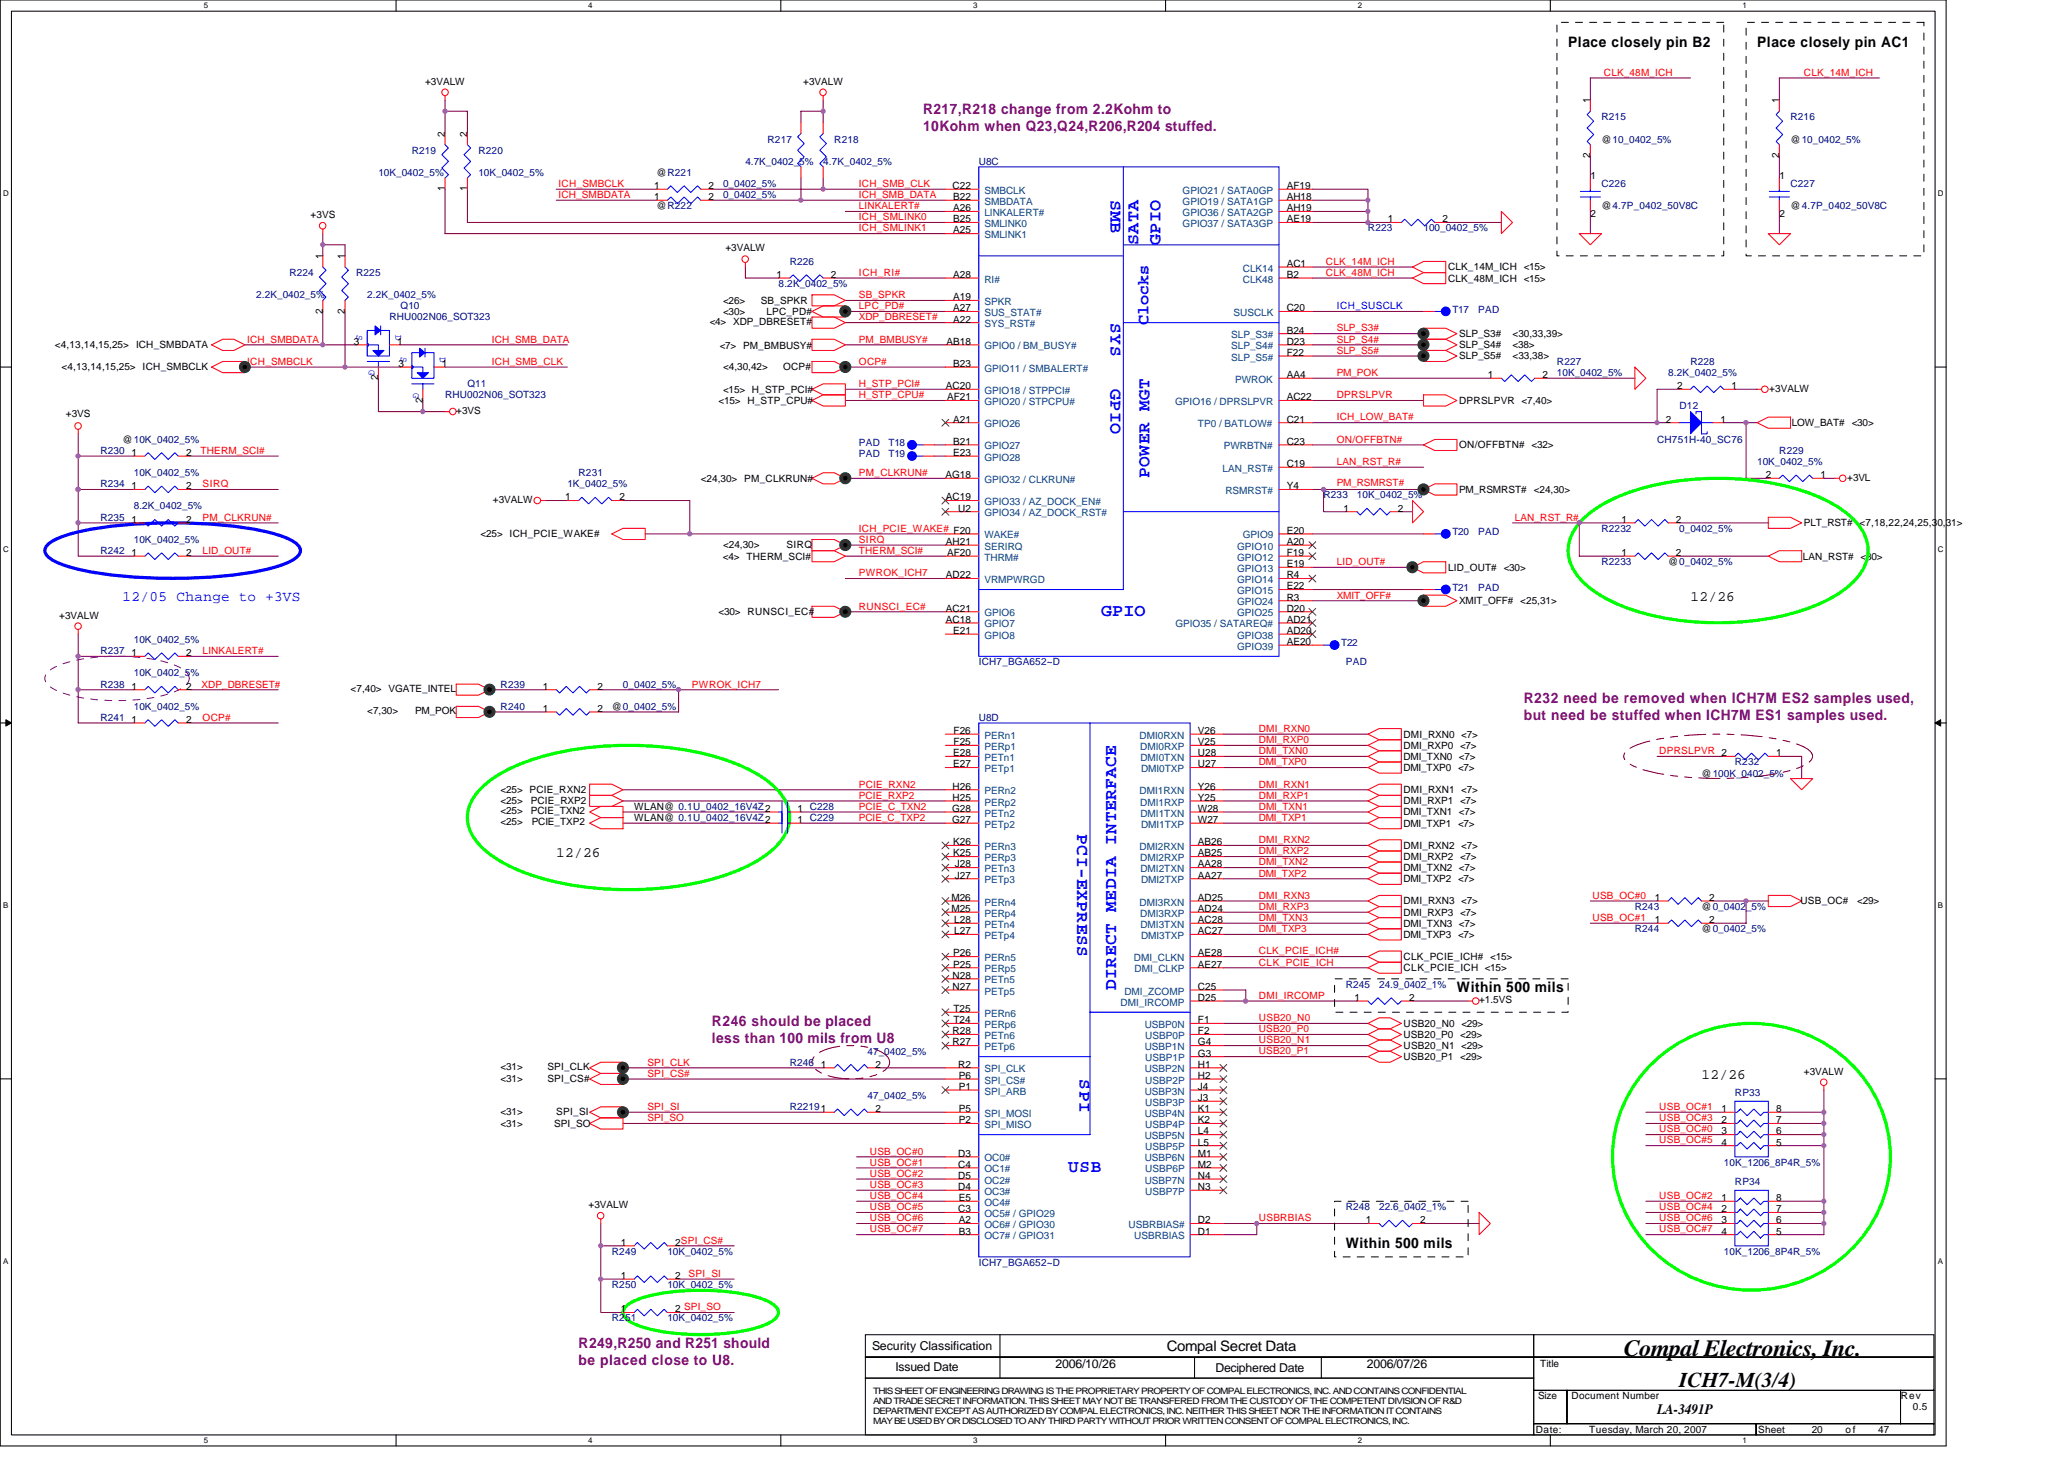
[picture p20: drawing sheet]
<svg xmlns="http://www.w3.org/2000/svg" width="297mm" height="210mm" viewBox="0 0 297 210" stroke-linecap="round" stroke-linejoin="round" font-family="sans-serif">
<defs><g id="words">
<text font-size="3.3" x="233.7" y="195.1">Compal Electronics, Inc.</text>
<text font-size="3" x="241.7" y="199.6">ICH7-M(3/4)</text>
<g font-size="2.5" fill="#00f">
<text x="159.8" y="28.8" transform="rotate(90 159.8 28.8)">SMB</text>
<text x="163.8" y="35.2" transform="rotate(-90 163.8 35.2)">SATA</text>
<text x="167" y="35.2" transform="rotate(-90 167 35.2)">GPIO</text>
<text x="159.8" y="46.5" transform="rotate(90 159.8 46.5)">SYS</text>
<text x="159.8" y="56" transform="rotate(90 159.8 56)">GPIO</text>
<text x="165.4" y="68.8" transform="rotate(-90 165.4 68.8)">POWER MGT</text>
<text x="158.5" y="88.6">GPIO</text>
<text x="155" y="120" transform="rotate(90 155 120)">PCI-EXPRESS</text>
<text x="160.6" y="142.4" transform="rotate(-90 160.6 142.4)">DIRECT MEDIA INTERFACE</text>
<text x="155.3" y="155.3" transform="rotate(90 155.3 155.3)">SPI</text>
<text x="153.7" y="168.6">USB</text>
</g>
<text font-size="2.4" fill="#00f" x="165.3" y="46.7" transform="rotate(-90 165.3 46.7)">Clocks</text>
<g font-size="2.1">
<text x="225.7" y="6.7">Place closely pin B2</text>
<text x="252.9" y="6.7">Place closely pin AC1</text>
<text x="243.3" y="86.5">12/26</text>
<text x="80" y="123.3">12/26</text>
<text x="209.7" y="142.7">Within 500 mils</text>
<text x="244.9" y="155.3">12/26</text>
<text x="193.7" y="179.6">Within 500 mils</text>
<text x="167.9" y="194.4">Compal Secret Data</text>
<text x="238.5" y="203.5">LA-3491P</text>
</g>
<g font-size="2.1" fill="#800080">
<text x="132.9" y="16.3">R217,R218 change from 2.2Kohm to</text>
<text x="132.9" y="18.8">10Kohm when Q23,Q24,R206,R204 stuffed.</text>
<text x="219.3" y="101.2">R232 need be removed when ICH7M ES2 samples used,</text>
<text x="219.3" y="103.6">but need be stuffed when ICH7M ES1 samples used.</text>
<text x="102.5" y="147.6">R246 should be placed</text>
<text x="102.5" y="150">less than 100 mils from U8</text>
<text x="83.3" y="194">R249,R250 and R251 should</text>
<text x="83.3" y="196.4">be placed close to U8.</text>
</g>
<text font-size="2.1" fill="#00f" x="17.6" y="86.5">12/05 Change to +3VS</text>
<g font-size="1.8">
<text x="125.5" y="194.2">Security Classification</text>
<text x="128.9" y="197.3">Issued Date</text>
<text x="151.9" y="196.8">2006/10/26</text>
<text x="174.9" y="197.4">Deciphered Date</text>
<text x="196.7" y="196.8">2006/07/26</text>
</g>
<g font-size="1.4" fill="#f00">
<text x="230.8" y="10.9">CLK_48M_ICH</text>
<text x="259.6" y="10.9">CLK_14M_ICH</text>
<text x="80.4" y="26.9">ICH_SMBCLK</text>
<text x="80.4" y="28.5">ICH_SMBDATA</text>
<text x="123.6" y="28.5">ICH_SMB_DATA</text>
<text x="123.6" y="26.9">ICH_SMB_CLK</text>
<text x="123.6" y="30.1">LINKALERT#</text>
<text x="123.6" y="31.7">ICH_SMLINK0</text>
<text x="123.6" y="33.3">ICH_SMLINK1</text>
<text x="123.6" y="39.7">ICH_RI#</text>
<text x="190.8" y="39.7">CLK_48M_ICH</text>
<text x="190.8" y="38.1">CLK_14M_ICH</text>
<text x="123.6" y="46.1">XDP_DBRESET#</text>
<text x="123.6" y="44.5">LPC_PD#</text>
<text x="123.6" y="42.9">SB_SPKR</text>
<text x="192.4" y="47.7">SLP_S3#</text>
<text x="35.6" y="52.5">ICH_SMBCLK</text>
<text x="35.6" y="49.3">ICH_SMBDATA</text>
<text x="70.8" y="52.5">ICH_SMB_CLK</text>
<text x="70.8" y="49.3">ICH_SMB_DATA</text>
<text x="123.6" y="49.3">PM_BMBUSY#</text>
<text x="123.6" y="52.5">OCP#</text>
<text x="192.4" y="50.9">SLP_S5#</text>
<text x="192.4" y="49.3">SLP_S4#</text>
<text x="123.6" y="57.3">H_STP_CPU#</text>
<text x="123.6" y="55.7">H_STP_PCI#</text>
<text x="192.4" y="57.3">DPRSLPVR</text>
<text x="192.4" y="54.1">PM_POK</text>
<text x="28.8" y="65.3">THERM_SCI#</text>
<text x="192.4" y="63.7">ON/OFFBTN#</text>
<text x="192.4" y="60.5">ICH_LOW_BAT#</text>
<text x="29.2" y="70.1">SIRQ</text>
<text x="123.6" y="68.5">PM_CLKRUN#</text>
<text x="192.4" y="69.9">PM_RSMRST#</text>
<text x="192.4" y="66.9">LAN_RST_R#</text>
<text x="29.2" y="74.9">PM_CLKRUN#</text>
<text x="123.6" y="76.5">ICH_PCIE_WAKE# F20</text>
<text x="218" y="74.9">LAN_RST_R#</text>
<text x="29.2" y="79.7">LID_OUT#</text>
<text x="123.6" y="79.7">THERM_SCI#</text>
<text x="123.6" y="82.9">PWROK_ICH7</text>
<text x="123.6" y="78.1">SIRQ</text>
<text x="192.4" y="81.3">LID_OUT#</text>
<text x="123.6" y="87.7">RUNSCI_EC#</text>
<text x="192.4" y="86.1">XMIT_OFF#</text>
<text x="29.2" y="94.1">LINKALERT#</text>
<text x="29" y="98.9">XDP_DBRESET#</text>
<text x="99.6" y="98.9">PWROK_ICH7</text>
<text x="29.2" y="103.7">OCP#</text>
<text x="181.2" y="105.3">DMI_RXN0</text>
<text x="181.2" y="106.9">DMI_RXP0</text>
<text x="123.6" y="113.3">PCIE_RXN2</text>
<text x="181.2" y="108.5">DMI_TXN0</text>
<text x="181.2" y="113.3">DMI_RXN1</text>
<text x="181.2" y="110.1">DMI_TXP0</text>
<text x="238.8" y="108.5">DPRSLPVR 2</text>
<text x="123.6" y="118.1">PCIE_C_TXP2</text>
<text x="123.6" y="114.9">PCIE_RXP2</text>
<text x="123.6" y="116.5">PCIE_C_TXN2</text>
<text x="181.2" y="118.1">DMI_TXP1</text>
<text x="181.2" y="116.5">DMI_TXN1</text>
<text x="181.2" y="114.9">DMI_RXP1</text>
<text x="181.2" y="121.3">DMI_RXN2</text>
<text x="181.2" y="124.5">DMI_TXN2</text>
<text x="181.2" y="122.9">DMI_RXP2</text>
<text x="181.2" y="126.1">DMI_TXP2</text>
<text x="181.2" y="129.3">DMI_RXN3</text>
<text x="181.2" y="130.9">DMI_RXP3</text>
<text x="229.2" y="129.3">USB_OC#0</text>
<text x="181.2" y="132.5">DMI_TXN3</text>
<text x="181.2" y="134.1">DMI_TXP3</text>
<text x="181.2" y="137.3">CLK_PCIE_ICH#</text>
<text x="229.2" y="132.5">USB_OC#1</text>
<text x="181.2" y="138.9">CLK_PCIE_ICH</text>
<text x="181.2" y="143.7">DMI_IRCOMP</text>
<text x="181.2" y="146.9">USB20_N0</text>
<text x="181.2" y="148.5">USB20_P0</text>
<text x="93.2" y="154.9">SPI_CS#</text>
<text x="93.2" y="153.3">SPI_CLK</text>
<text x="181.2" y="150.1">USB20_N1</text>
<text x="181.2" y="151.7">USB20_P1</text>
<text x="93.2" y="161.3">SPI_SO</text>
<text x="93.2" y="159.7">SPI_SI</text>
<text x="238.8" y="159.7">USB_OC#1</text>
<text x="238.8" y="161.3">USB_OC#3</text>
<text x="125.2" y="167.7">USB_OC#1</text>
<text x="125.2" y="166.1">USB_OC#0</text>
<text x="238.8" y="164.5">USB_OC#5</text>
<text x="238.8" y="162.9">USB_OC#0</text>
<text x="125.2" y="169.3">USB_OC#2</text>
<text x="125.2" y="172.5">USB_OC#4</text>
<text x="125.2" y="170.9">USB_OC#3</text>
<text x="238.8" y="172.5">USB_OC#2</text>
<text x="125.2" y="174.1">USB_OC#5</text>
<text x="125.2" y="175.7">USB_OC#6</text>
<text x="125.2" y="177.3">USB_OC#7</text>
<text x="181.2" y="175.7">USBRBIAS</text>
<text x="238.8" y="174.1">USB_OC#4</text>
<text x="238.8" y="175.7">USB_OC#6</text>
<text x="238.8" y="177.3">USB_OC#7</text>
<text x="99.1" y="183.7">SPI_SI</text>
</g>
<g font-size="1.4">
<text x="61.2" y="12.2">+3VALW</text>
<text x="115.6" y="12.2">+3VALW</text>
<text x="228.9" y="14.9" transform="rotate(-90 228.9 14.9)">1</text>
<text x="256" y="14.9" transform="rotate(-90 256 14.9)">1</text>
<text x="64" y="19.7" transform="rotate(-90 64 19.7)">2</text>
<text x="67.2" y="19.7" transform="rotate(-90 67.2 19.7)">2</text>
<text x="228.9" y="22.7" transform="rotate(-90 228.9 22.7)">2</text>
<text x="230.5" y="20.5">@10_0402_5%</text>
<text x="256" y="22.7" transform="rotate(-90 256 22.7)">2</text>
<text x="257.7" y="20.5">@10_0402_5%</text>
<text x="64" y="27.5" transform="rotate(-90 64 27.5)">1</text>
<text x="67.2" y="27.5" transform="rotate(-90 67.2 27.5)">1</text>
<text x="94.1" y="28.8">1</text>
<text x="94.1" y="27.2">1</text>
<text x="94.5" y="25.3">@R221</text>
<text x="102" y="28.8">2</text>
<text x="102" y="27.2">2</text>
<text x="137.1" y="27.2">C22</text>
<text x="137.2" y="28.8">B22</text>
<text x="185.2" y="27.2">AF19</text>
<text x="185.2" y="28.8">AH18</text>
<text x="228.9" y="25.8">1</text>
<text x="256.1" y="25.8">1</text>
<text x="44.7" y="31.4">+3VS</text>
<text x="94.5" y="30.1">@R222</text>
<text x="137.2" y="30.4">A26</text>
<text x="137.2" y="32">B25</text>
<text x="137.2" y="33.6">A25</text>
<text x="185.2" y="30.4">AH19</text>
<text x="185.2" y="32">AE19</text>
<text x="199.7" y="32">1</text>
<text x="207.6" y="32">2</text>
<text x="228.9" y="31.2">2</text>
<text x="230.5" y="30.1">@4.7P_0402_50V8C</text>
<text x="256.1" y="31.2">2</text>
<text x="257.7" y="30.1">@4.7P_0402_50V8C</text>
<text x="46.4" y="37.3" transform="rotate(-90 46.4 37.3)">1</text>
<text x="49.6" y="37.3" transform="rotate(-90 49.6 37.3)">1</text>
<text x="104.4" y="36.2">+3VALW</text>
<text x="111.7" y="40">1</text>
<text x="119.6" y="40">2</text>
<text x="137.2" y="40">A28</text>
<text x="185.2" y="38.4">AC1</text>
<text x="185.2" y="40">B2</text>
<text x="208.4" y="40.5">CLK_48M_ICH &lt;15&gt;</text>
<text x="208.4" y="38.9">CLK_14M_ICH &lt;15&gt;</text>
<text x="46.4" y="45.1" transform="rotate(-90 46.4 45.1)">2</text>
<text x="49.6" y="45.1" transform="rotate(-90 49.6 45.1)">2</text>
<text x="102.1" y="46.7">&lt;4&gt; XDP_DBRESET#</text>
<text x="104.1" y="43.7">&lt;26&gt;</text>
<text x="104.1" y="45.3">&lt;30&gt;</text>
<text x="109.5" y="43.7">SB_SPKR</text>
<text x="110.3" y="45.3">LPC_PD#</text>
<text x="137.2" y="43.2">A19</text>
<text x="137.2" y="46.4">A22</text>
<text x="137.2" y="44.8">A27</text>
<text x="185.2" y="48">B24</text>
<text x="185.2" y="44.8">C20</text>
<text x="7.9" y="50.1">&lt;4,13,14,15,25&gt; ICH_SMBDATA</text>
<text x="8.8" y="53.3">&lt;4,13,14,15,25&gt; ICH_SMBCLK</text>
<text x="50.9" y="49.6">3</text>
<text x="57.2" y="49.6">1</text>
<text x="57.3" y="52.8">3</text>
<text x="63.6" y="52.8">1</text>
<text x="103.6" y="50.3">&lt;7&gt; PM_BMBUSY#</text>
<text x="104.1" y="53.3">&lt;4,30,42&gt;</text>
<text x="112.7" y="53.3">OCP#</text>
<text x="136.2" y="49.6">AB18</text>
<text x="137.2" y="52.8">B23</text>
<text x="185.2" y="49.6">D23</text>
<text x="185.2" y="51.2">F22</text>
<text x="210" y="48.5">SLP_S3#</text>
<text x="210" y="51.7">SLP_S5#</text>
<text x="210" y="50.1">SLP_S4#</text>
<text x="217.7" y="48.5">&lt;30,33,39&gt;</text>
<text x="217.7" y="51.7">&lt;33,38&gt;</text>
<text x="217.7" y="50.1">&lt;38&gt;</text>
<text x="54.4" y="54.7" transform="rotate(-90 54.4 54.7)">2</text>
<text x="60.8" y="57.9" transform="rotate(-90 60.8 57.9)">2</text>
<text x="65.7" y="59.5">+3VS</text>
<text x="103.4" y="58.1">&lt;15&gt; H_STP_CPU#</text>
<text x="104.1" y="56.5">&lt;15&gt; H_STP_PCI#</text>
<text x="136.1" y="56">AC20</text>
<text x="136.3" y="57.6">AF21</text>
<text x="185.2" y="54.4">AA4</text>
<text x="185.2" y="57.6">AC22</text>
<text x="210" y="58.1">DPRSLPVR &lt;7,40&gt;</text>
<text x="214.1" y="54.4">1</text>
<text x="222" y="54.4">2</text>
<text x="241.4" y="56">2</text>
<text x="249.2" y="56">1</text>
<text x="254.6" y="56.3">+3VALW</text>
<text x="9.5" y="60">+3VS</text>
<text x="17.6" y="63.7">@10K_0402_5%</text>
<text x="18.9" y="65.6">1</text>
<text x="26.8" y="65.6">2</text>
<text x="137.2" y="60.8">A21</text>
<text x="137.2" y="64">B21</text>
<text x="137.2" y="65.6">E23</text>
<text x="185.2" y="64">C23</text>
<text x="185.2" y="60.8">C21</text>
<text x="210" y="64.5">ON/OFFBTN# &lt;32&gt;</text>
<text x="239.8" y="60.8">2</text>
<text x="247.6" y="60.8">1</text>
<text x="257.8" y="61.3">LOW_BAT#</text>
<text x="266.5" y="61.3">&lt;30&gt;</text>
<text x="18.9" y="70.4">1</text>
<text x="26.8" y="70.4">2</text>
<text x="81.3" y="72">1</text>
<text x="89.2" y="72">2</text>
<text x="100.9" y="69.3">&lt;24,30&gt; PM_CLKRUN#</text>
<text x="136.1" y="68.8">AG18</text>
<text x="136.1" y="72">AC19</text>
<text x="185.2" y="67.2">C19</text>
<text x="185.2" y="70.4">Y4</text>
<text x="210" y="70.9">PM_RSMRST#</text>
<text x="220.7" y="70.9">&lt;24,30&gt;</text>
<text x="254.1" y="68.8">2</text>
<text x="262" y="68.8">1</text>
<text x="265.8" y="69.2">+3VL</text>
<text x="18.9" y="75.2">1</text>
<text x="26.8" y="75.2">2</text>
<text x="69.2" y="77.3">&lt;25&gt; ICH_PCIE_WAKE#</text>
<text x="70.9" y="72.3">+3VALW</text>
<text x="137.9" y="73.6">U2</text>
<text x="185.2" y="76.8">E20</text>
<text x="193.4" y="73.6">1</text>
<text x="201.2" y="73.6">2</text>
<text x="233.4" y="75.2">1</text>
<text x="241.2" y="75.2">2</text>
<text x="259.6" y="75.7">PLT_RST# &lt;7,18,22,24,25,30,31&gt;</text>
<text x="18.9" y="80">1</text>
<text x="26.8" y="80">2</text>
<text x="104" y="80.5">&lt;4&gt; THERM_SCI#</text>
<text x="104.1" y="78.9">&lt;24,30&gt;</text>
<text x="113.2" y="78.9">SIRQ</text>
<text x="136.1" y="83.2">AD22</text>
<text x="136.1" y="78.4">AH21</text>
<text x="136.3" y="80">AF20</text>
<text x="185.2" y="78.4">A20</text>
<text x="185.2" y="80">F19</text>
<text x="185.2" y="81.6">E19</text>
<text x="185.2" y="83.2">R4</text>
<text x="208.4" y="82.1">LID_OUT#</text>
<text x="216.4" y="82.1">&lt;30&gt;</text>
<text x="233.4" y="80">1</text>
<text x="240.1" y="81.3">@0_0402_5%</text>
<text x="241.2" y="80">2</text>
<text x="259.4" y="80.5">LAN_RST# &lt;30&gt;</text>
<text x="8.5" y="89">+3VALW</text>
<text x="103.4" y="88.5">&lt;30&gt; RUNSCI_EC#</text>
<text x="136.1" y="88">AC21</text>
<text x="136.1" y="89.6">AC18</text>
<text x="185.2" y="84.8">E22</text>
<text x="185.2" y="86.4">R3</text>
<text x="185.2" y="88">D20</text>
<text x="185.2" y="89.6">AD21</text>
<text x="210" y="86.9">XMIT_OFF# &lt;25,31&gt;</text>
<text x="18.9" y="94.4">1</text>
<text x="26.8" y="94.4">2</text>
<text x="137.2" y="91.2">E21</text>
<text x="185.2" y="91.2">AD20</text>
<text x="185.2" y="92.8">AE20</text>
<text x="18.9" y="99.2">1</text>
<text x="26.8" y="99.2">2</text>
<text x="50.5" y="99.5">&lt;7,40&gt; VGATE_INTEL</text>
<text x="78.1" y="99.2">1</text>
<text x="86" y="99.2">2</text>
<text x="18.9" y="104">1</text>
<text x="26.8" y="104">2</text>
<text x="52.8" y="102.7">&lt;7,30&gt;</text>
<text x="59.7" y="102.7">PM_POK</text>
<text x="78.1" y="102.4">1</text>
<text x="86" y="102.4">2</text>
<text x="88.1" y="102.1">@0_0402_5%</text>
<text x="137.2" y="105.6">F26</text>
<text x="137.2" y="107.2">F25</text>
<text x="172.4" y="107.2">V25</text>
<text x="172.4" y="105.6">V26</text>
<text x="202" y="106.1">DMI_RXN0 &lt;7&gt;</text>
<text x="202" y="107.7">DMI_RXP0 &lt;7&gt;</text>
<text x="137.1" y="113.6">H26</text>
<text x="137.2" y="108.8">E28</text>
<text x="137.2" y="110.4">E27</text>
<text x="172.4" y="110.4">U27</text>
<text x="172.4" y="108.8">U28</text>
<text x="172.4" y="113.6">Y26</text>
<text x="202" y="109.3">DMI_TXN0 &lt;7&gt;</text>
<text x="202" y="110.9">DMI_TXP0 &lt;7&gt;</text>
<text x="244.9" y="111.7">@100K_0402_5%</text>
<text x="255.6" y="108.8">1</text>
<text x="72" y="114.1">&lt;25&gt; PCIE_RXN2</text>
<text x="72" y="118.7">&lt;25&gt;</text>
<text x="72" y="115.7">&lt;25&gt;</text>
<text x="72" y="117.2">&lt;25&gt;</text>
<text x="76.4" y="115.7">PCIE_RXP2</text>
<text x="76.4" y="117.2">PCIE_TXN2</text>
<text x="76.5" y="118.7">PCIE_TXP2</text>
<text x="91.3" y="118.1">WLAN@ 0.1U_0402_16V4Z2</text>
<text x="91.3" y="116.5">WLAN@ 0.1U_0402_16V4Z2</text>
<text x="114.8" y="118.4">1 C229</text>
<text x="114.8" y="116.8">1 C228</text>
<text x="137" y="116.8">G28</text>
<text x="137" y="118.4">G27</text>
<text x="137.1" y="115.2">H25</text>
<text x="172.4" y="118.4">W27</text>
<text x="172.4" y="115.2">Y25</text>
<text x="172.4" y="116.8">W28</text>
<text x="202" y="114.1">DMI_RXN1 &lt;7&gt;</text>
<text x="202" y="115.7">DMI_RXP1 &lt;7&gt;</text>
<text x="202" y="117.3">DMI_TXN1 &lt;7&gt;</text>
<text x="202" y="118.9">DMI_TXP1 &lt;7&gt;</text>
<text x="137.2" y="121.6">K26</text>
<text x="137.2" y="123.2">K25</text>
<text x="137.4" y="124.8">J28</text>
<text x="172.4" y="123.2">AB25</text>
<text x="172.4" y="124.8">AA28</text>
<text x="172.4" y="121.6">AB26</text>
<text x="202" y="122.1">DMI_RXN2 &lt;7&gt;</text>
<text x="202" y="123.7">DMI_RXP2 &lt;7&gt;</text>
<text x="202" y="125.3">DMI_TXN2 &lt;7&gt;</text>
<text x="136.9" y="129.6">M26</text>
<text x="136.9" y="131.2">M25</text>
<text x="137.4" y="126.4">J27</text>
<text x="172.4" y="126.4">AA27</text>
<text x="172.4" y="131.2">AD24</text>
<text x="172.4" y="129.6">AD25</text>
<text x="202" y="126.9">DMI_TXP2 &lt;7&gt;</text>
<text x="202" y="130.1">DMI_RXN3 &lt;7&gt;</text>
<text x="202" y="131.7">DMI_RXP3 &lt;7&gt;</text>
<text x="238.1" y="129.6">1</text>
<text x="244.9" y="130.9">@0_0402_5%</text>
<text x="246" y="129.6">2</text>
<text x="259.1" y="130.1">USB_OC#</text>
<text x="267.3" y="130.1">&lt;29&gt;</text>
<text x="137.2" y="137.6">P26</text>
<text x="137.3" y="132.8">L28</text>
<text x="137.3" y="134.4">L27</text>
<text x="172.4" y="134.4">AC27</text>
<text x="172.4" y="137.6">AE28</text>
<text x="172.4" y="132.8">AC28</text>
<text x="202" y="133.3">DMI_TXN3 &lt;7&gt;</text>
<text x="202" y="134.9">DMI_TXP3 &lt;7&gt;</text>
<text x="238.1" y="132.8">1</text>
<text x="244.9" y="134.1">@0_0402_5%</text>
<text x="246" y="132.8">2</text>
<text x="137.1" y="140.8">N28</text>
<text x="137.1" y="142.4">N27</text>
<text x="137.2" y="139.2">P25</text>
<text x="172.4" y="144">D25</text>
<text x="172.4" y="139.2">AE27</text>
<text x="172.4" y="142.4">C25</text>
<text x="194.9" y="144">1</text>
<text x="202" y="138.1">CLK_PCIE_ICH# &lt;15&gt;</text>
<text x="202" y="139.7">CLK_PCIE_ICH &lt;15&gt;</text>
<text x="202.8" y="144">2</text>
<text x="137.1" y="148.8">R28</text>
<text x="137.2" y="145.6">T25</text>
<text x="137.2" y="147.2">T24</text>
<text x="172.4" y="148.8">F2</text>
<text x="172.4" y="147.2">F1</text>
<text x="202" y="147.7">USB20_N0 &lt;29&gt;</text>
<text x="202" y="149.3">USB20_P0 &lt;29&gt;</text>
<text x="212.9" y="144.4">+1.5VS</text>
<text x="72" y="155.7">&lt;31&gt;</text>
<text x="72" y="154">&lt;31&gt;</text>
<text x="78.8" y="155.7">SPI_CS#</text>
<text x="78.8" y="154">SPI_CLK</text>
<text x="118.1" y="153.6">1</text>
<text x="126" y="153.6">2</text>
<text x="137.1" y="150.4">R27</text>
<text x="137.9" y="153.6">R2</text>
<text x="138" y="155.2">P6</text>
<text x="172.4" y="152">G3</text>
<text x="172.4" y="155.2">H2</text>
<text x="172.4" y="150.4">G4</text>
<text x="172.4" y="153.6">H1</text>
<text x="202" y="150.9">USB20_N1 &lt;29&gt;</text>
<text x="202" y="152.5">USB20_P1 &lt;29&gt;</text>
<text x="259.6" y="154.6">+3VALW</text>
<text x="72" y="160.4">&lt;31&gt;</text>
<text x="80" y="160.4">SPI_SI</text>
<text x="126" y="160">2</text>
<text x="138" y="156.8">P1</text>
<text x="138" y="160">P5</text>
<text x="138" y="161.6">P2</text>
<text x="172.4" y="158.4">J3</text>
<text x="172.4" y="161.6">K2</text>
<text x="172.4" y="156.8">J4</text>
<text x="172.4" y="160">K1</text>
<text x="247.8" y="160">1</text>
<text x="247.8" y="161.6">2</text>
<text x="255.6" y="160">8</text>
<text x="255.6" y="161.6">7</text>
<text x="72" y="162.1">&lt;31&gt;</text>
<text x="79.7" y="162.1">SPI_SO</text>
<text x="137.9" y="166.4">D3</text>
<text x="137.9" y="168">C4</text>
<text x="172.4" y="164.8">L5</text>
<text x="172.4" y="168">M2</text>
<text x="172.4" y="163.2">L4</text>
<text x="172.4" y="166.4">M1</text>
<text x="247.8" y="163.2">3</text>
<text x="247.8" y="164.8">4</text>
<text x="255.6" y="163.2">6</text>
<text x="255.6" y="164.8">5</text>
<text x="84.7" y="173.8">+3VALW</text>
<text x="137.9" y="169.6">D5</text>
<text x="137.9" y="171.2">D4</text>
<text x="138" y="172.8">E5</text>
<text x="172.4" y="171.2">N3</text>
<text x="172.4" y="169.6">N4</text>
<text x="247.8" y="172.8">1</text>
<text x="255.6" y="172.8">8</text>
<text x="89.3" y="179.2">1</text>
<text x="97.2" y="179.2">2SPI_CS#</text>
<text x="137.9" y="174.4">C3</text>
<text x="138" y="176">A2</text>
<text x="138" y="177.6">B3</text>
<text x="172.4" y="176">D2</text>
<text x="172.4" y="177.6">D1</text>
<text x="196.6" y="176">1</text>
<text x="204.4" y="176">2</text>
<text x="247.8" y="174.4">2</text>
<text x="247.8" y="176">3</text>
<text x="247.8" y="177.6">4</text>
<text x="255.6" y="174.4">7</text>
<text x="255.6" y="176">6</text>
<text x="255.6" y="177.6">5</text>
<text x="89.3" y="184">1</text>
<text x="97.2" y="184">2</text>
<text x="89.3" y="188.8">1</text>
<text x="97.2" y="188.8">2 SPI_SO</text>
<text x="221.7" y="196.7">Title</text>
<text x="221.4" y="201.3">Size</text>
<text x="226.2" y="201.3">Document Number</text>
<text x="273.6" y="201.3">Rev</text>
<text x="275.3" y="202.9">0.5</text>
<text x="221" y="206.1">Date:</text>
<text x="228.7" y="206.1">Tuesday, March 20, 2007</text>
<text x="253" y="206.1">Sheet</text>
<text x="260.7" y="206.1">20</text>
<text x="265.6" y="206.1">of</text>
<text x="270.3" y="206.1">47</text>
</g>
<g font-size="1.4" fill="#000080">
<text x="230.5" y="17.3">R215</text>
<text x="257.7" y="17.3">R216</text>
<text x="59.3" y="22.1">R219</text>
<text x="68.9" y="22.1">R220</text>
<text x="107.3" y="23.7">4.7K_0402_5%</text>
<text x="110.5" y="20.5">R217</text>
<text x="118.5" y="23.7">4.7K_0402_5%</text>
<text x="120.1" y="20.5">R218</text>
<text x="140.9" y="23.7">U8C</text>
<text x="54.5" y="25.3">10K_0402_5%</text>
<text x="68.9" y="25.3">10K_0402_5%</text>
<text x="104.1" y="28.5">0_0402_5%</text>
<text x="104.1" y="26.9">0_0402_5%</text>
<text x="230.5" y="26.9">C226</text>
<text x="257.7" y="26.9">C227</text>
<text x="196.9" y="33.3">R223</text>
<text x="204.9" y="33.3">100_0402_5%</text>
<text x="41.7" y="39.7">R224</text>
<text x="51.3" y="39.7">R225</text>
<text x="112.1" y="41.3">8.2K_0402_5%</text>
<text x="113.7" y="38.1">R226</text>
<text x="36.8" y="42.9">2.2K_0402_5%</text>
<text x="52.8" y="42.9">2.2K_0402_5%</text>
<text x="56" y="46.1">RHU002N06_SOT323</text>
<text x="57.7" y="44.5">Q10</text>
<text x="209" y="45">T17</text>
<text x="212.7" y="45">PAD</text>
<text x="224.1" y="52.5">R227</text>
<text x="243.3" y="52.5">R228</text>
<text x="64" y="57.3">RHU002N06_SOT323</text>
<text x="67.3" y="55.7">Q11</text>
<text x="224.1" y="54.1">10K_0402_5%</text>
<text x="240.1" y="54.1">8.2K_0402_5%</text>
<text x="241.7" y="58.9">D12</text>
<text x="14.5" y="65.3">R230</text>
<text x="123.6" y="65.8">PAD</text>
<text x="123.6" y="64.2">PAD</text>
<text x="127.9" y="65.8">T19</text>
<text x="127.9" y="64.2">T18</text>
<text x="238.5" y="63.7">CH751H-40_SC76</text>
<text x="256.1" y="65.3">R229</text>
<text x="14.5" y="70.1">R234</text>
<text x="19.3" y="68.5">10K_0402_5%</text>
<text x="81.7" y="70.1">1K_0402_5%</text>
<text x="83.3" y="68.5">R231</text>
<text x="190.5" y="71.7">R233</text>
<text x="195.3" y="71.7">10K_0402_5%</text>
<text x="252.9" y="66.9">10K_0402_5%</text>
<text x="14.5" y="74.9">R235</text>
<text x="19.3" y="73.3">8.2K_0402_5%</text>
<text x="209" y="77">T20</text>
<text x="212.7" y="77">PAD</text>
<text x="230.5" y="76.5">R2232</text>
<text x="241.7" y="76.5">0_0402_5%</text>
<text x="14.5" y="79.7">R242</text>
<text x="19.3" y="78.1">10K_0402_5%</text>
<text x="230.5" y="81.3">R2233</text>
<text x="209" y="85">T21</text>
<text x="212.7" y="85">PAD</text>
<text x="14.5" y="94.1">R237</text>
<text x="19.3" y="92.5">10K_0402_5%</text>
<text x="140.9" y="95.7">ICH7_BGA652~D</text>
<text x="193" y="93">T22</text>
<text x="193.7" y="95.7">PAD</text>
<text x="14.5" y="98.9">R238</text>
<text x="19.3" y="97.3">10K_0402_5%</text>
<text x="72" y="98.9">R239</text>
<text x="89.7" y="98.9">0_0402_5%</text>
<text x="14.5" y="103.7">R241</text>
<text x="19.3" y="102.1">10K_0402_5%</text>
<text x="72" y="102.1">R240</text>
<text x="140.9" y="103.7">U8D</text>
<text x="249.7" y="110.1">R232</text>
<text x="235.3" y="130.9">R243</text>
<text x="235.3" y="134.1">R244</text>
<text x="193.7" y="142.1">R245</text>
<text x="198.5" y="142.1">24.9_0402_1%</text>
<text x="113.7" y="153.3">R246</text>
<text x="124.9" y="151.7">47_0402_5%</text>
<text x="113.7" y="159.7">R22191</text>
<text x="124.9" y="158.1">47_0402_5%</text>
<text x="249.7" y="157.6">RP33</text>
<text x="248.1" y="167.7">10K_1206_8P4R_5%</text>
<text x="249.7" y="170.4">RP34</text>
<text x="193.7" y="174.1">R248</text>
<text x="198.5" y="174.1">22.6_0402_1%</text>
<text x="88" y="185.3">R250</text>
<text x="88" y="180.5">R249</text>
<text x="96.1" y="185.3">10K_0402_5%</text>
<text x="96.1" y="180.5">10K_0402_5%</text>
<text x="140.9" y="182.1">ICH7_BGA652~D</text>
<text x="248.1" y="180.5">10K_1206_8P4R_5%</text>
<text x="88" y="190.1">R251</text>
<text x="96.1" y="190.1">10K_0402_5%</text>
</g>
<g font-size="1.4" fill="#004080">
<text x="141.7" y="27.9">SMBCLK</text>
<text x="141.7" y="29.5">SMBDATA</text>
<text x="170.2" y="27.9">GPIO21 / SATA0GP</text>
<text x="170.2" y="29.5">GPIO19 / SATA1GP</text>
<text x="141.7" y="31.1">LINKALERT#</text>
<text x="141.7" y="32.7">SMLINK0</text>
<text x="141.7" y="34.3">SMLINK1</text>
<text x="170.2" y="31.1">GPIO36 / SATA2GP</text>
<text x="170.2" y="32.7">GPIO37 / SATA3GP</text>
<text x="141.7" y="40.7">RI#</text>
<text x="178.9" y="39.1">CLK14</text>
<text x="178.9" y="40.7">CLK48</text>
<text x="141.7" y="43.9">SPKR</text>
<text x="141.7" y="47.1">SYS_RST#</text>
<text x="141.7" y="45.5">SUS_STAT#</text>
<text x="177.5" y="45.5">SUSCLK</text>
<text x="141.7" y="50.3">GPIO0 / BM_BUSY#</text>
<text x="141.7" y="53.5">GPIO11 / SMBALERT#</text>
<text x="177.2" y="48.7">SLP_S3#</text>
<text x="177.2" y="50.3">SLP_S4#</text>
<text x="177.2" y="51.9">SLP_S5#</text>
<text x="141.7" y="56.7">GPIO18 / STPPCI#</text>
<text x="141.7" y="58.3">GPIO20 / STPCPU#</text>
<text x="169.1" y="58.3">GPIO16 / DPRSLPVR</text>
<text x="177.8" y="55.1">PWROK</text>
<text x="141.7" y="61.5">GPIO26</text>
<text x="141.7" y="64.7">GPIO27</text>
<text x="172.4" y="61.5">TP0 / BATLOW#</text>
<text x="176.1" y="64.7">PWRBTN#</text>
<text x="141.7" y="66.3">GPIO28</text>
<text x="141.7" y="69.5">GPIO32 / CLKRUN#</text>
<text x="176" y="67.9">LAN_RST#</text>
<text x="176.4" y="71.1">RSMRST#</text>
<text x="141.7" y="72.7">GPIO33 / AZ_DOCK_EN#</text>
<text x="141.7" y="74.3">GPIO34 / AZ_DOCK_RST#</text>
<text x="141.7" y="77.5">WAKE#</text>
<text x="178.9" y="77.5">GPIO9</text>
<text x="141.7" y="83.9">VRMPWRGD</text>
<text x="141.7" y="79.1">SERIRQ</text>
<text x="141.7" y="80.7">THRM#</text>
<text x="178.1" y="79.1">GPIO10</text>
<text x="178.1" y="80.7">GPIO12</text>
<text x="178.1" y="82.3">GPIO13</text>
<text x="178.1" y="83.9">GPIO14</text>
<text x="141.7" y="88.7">GPIO6</text>
<text x="178.1" y="85.5">GPIO15</text>
<text x="178.1" y="87.1">GPIO24</text>
<text x="178.1" y="88.7">GPIO25</text>
<text x="141.7" y="90.3">GPIO7</text>
<text x="141.7" y="91.9">GPIO8</text>
<text x="169.2" y="90.3">GPIO35 / SATAREQ#</text>
<text x="178.1" y="91.9">GPIO38</text>
<text x="178.1" y="93.5">GPIO39</text>
<text x="141.7" y="106.3">PERn1</text>
<text x="141.7" y="107.9">PERp1</text>
<text x="164" y="106.3">DMI0RXN</text>
<text x="164.1" y="107.9">DMI0RXP</text>
<text x="141.7" y="109.5">PETn1</text>
<text x="141.7" y="111.1">PETp1</text>
<text x="164.1" y="109.5">DMI0TXN</text>
<text x="164.2" y="111.1">DMI0TXP</text>
<text x="141.7" y="114.3">PERn2</text>
<text x="141.7" y="115.9">PERp2</text>
<text x="141.7" y="117.5">PETn2</text>
<text x="141.7" y="119.1">PETp2</text>
<text x="164" y="114.3">DMI1RXN</text>
<text x="164.1" y="115.9">DMI1RXP</text>
<text x="164.1" y="117.5">DMI1TXN</text>
<text x="164.2" y="119.1">DMI1TXP</text>
<text x="141.7" y="122.3">PERn3</text>
<text x="141.7" y="123.9">PERp3</text>
<text x="141.7" y="125.5">PETn3</text>
<text x="164" y="122.3">DMI2RXN</text>
<text x="164.1" y="123.9">DMI2RXP</text>
<text x="164.1" y="125.5">DMI2TXN</text>
<text x="141.7" y="127.1">PETp3</text>
<text x="141.7" y="130.3">PERn4</text>
<text x="141.7" y="131.9">PERp4</text>
<text x="164" y="130.3">DMI3RXN</text>
<text x="164.1" y="131.9">DMI3RXP</text>
<text x="164.2" y="127.1">DMI2TXP</text>
<text x="141.7" y="133.5">PETn4</text>
<text x="141.7" y="135.1">PETp4</text>
<text x="164.1" y="133.5">DMI3TXN</text>
<text x="164.2" y="135.1">DMI3TXP</text>
<text x="141.7" y="138.3">PERn5</text>
<text x="141.7" y="139.9">PERp5</text>
<text x="141.7" y="141.5">PETn5</text>
<text x="141.7" y="143.1">PETp5</text>
<text x="161.8" y="143.1">DMI_ZCOMP</text>
<text x="163.2" y="138.3">DMI_CLKN</text>
<text x="163.3" y="139.9">DMI_CLKP</text>
<text x="141.7" y="146.3">PERn6</text>
<text x="141.7" y="147.9">PERp6</text>
<text x="141.7" y="149.5">PETn6</text>
<text x="161.3" y="144.7">DMI_IRCOMP</text>
<text x="164.7" y="147.9">USBP0N</text>
<text x="164.8" y="149.5">USBP0P</text>
<text x="141.7" y="154.3">SPI_CLK</text>
<text x="141.7" y="155.9">SPI_CS#</text>
<text x="141.7" y="151.1">PETp6</text>
<text x="164.7" y="151.1">USBP1N</text>
<text x="164.7" y="154.3">USBP2N</text>
<text x="164.8" y="152.7">USBP1P</text>
<text x="164.8" y="155.9">USBP2P</text>
<text x="141.7" y="157.5">SPI_ARB</text>
<text x="141.7" y="160.7">SPI_MOSI</text>
<text x="164.7" y="157.5">USBP3N</text>
<text x="164.7" y="160.7">USBP4N</text>
<text x="164.8" y="159.1">USBP3P</text>
<text x="141.7" y="162.3">SPI_MISO</text>
<text x="141.7" y="167.1">OC0#</text>
<text x="164.7" y="163.9">USBP5N</text>
<text x="164.7" y="167.1">USBP6N</text>
<text x="164.8" y="162.3">USBP4P</text>
<text x="164.8" y="165.5">USBP5P</text>
<text x="141.7" y="168.7">OC1#</text>
<text x="141.7" y="170.3">OC2#</text>
<text x="141.7" y="171.9">OC3#</text>
<text x="141.7" y="173.5">OC4#</text>
<text x="164.7" y="170.3">USBP7N</text>
<text x="164.8" y="168.7">USBP6P</text>
<text x="164.8" y="171.9">USBP7P</text>
<text x="141.7" y="175.1">OC5# / GPIO29</text>
<text x="141.7" y="176.7">OC6# / GPIO30</text>
<text x="141.7" y="178.3">OC7# / GPIO31</text>
<text x="162.4" y="176.7">USBRBIAS#</text>
<text x="163.2" y="178.3">USBRBIAS</text>
</g>
<g font-size="1.4" fill="#00f">
<text x="192.4" y="44.5">ICH_SUSCLK</text>
<text x="51.3" y="48.2" transform="rotate(90 51.3 48.2)">S</text>
<text x="53.1" y="53.3" transform="rotate(90 53.1 53.3)">G</text>
<text x="56.9" y="48.2" transform="rotate(90 56.9 48.2)">D</text>
<text x="57.7" y="51.4" transform="rotate(90 57.7 51.4)">S</text>
<text x="63.3" y="51.4" transform="rotate(90 63.3 51.4)">D</text>
<text x="59.5" y="56.5" transform="rotate(90 59.5 56.5)">G</text>
</g>
<g font-size="1.3">
<text x="125.7" y="200.5">THIS SHEET OF ENGINEERING DRAWING IS THE PROPRIETARY PROPERTY OF COMPAL ELECTRONICS, INC. AND CONTAINS CONFIDENTIAL</text>
<text x="125.7" y="202">AND TRADE SECRET INFORMATION. THIS SHEET MAY NOT BE TRANSFERED FROM THE CUSTODY OF THE COMPETENT DIVISION OF R&amp;D</text>
<text x="125.7" y="203.5">DEPARTMENT EXCEPT AS AUTHORIZED BY COMPAL ELECTRONICS, INC. NEITHER THIS SHEET NOR THE INFORMATION IT CONTAINS</text>
<text x="125.7" y="204.9">MAY BE USED BY OR DISCLOSED TO ANY THIRD PARTY WITHOUT PRIOR WRITTEN CONSENT OF COMPAL ELECTRONICS, INC.</text>
</g>
<g font-size="1.1">
<text x="29.3" y="1.2">5</text>
<text x="84.7" y="1.2">4</text>
<text x="140" y="1.2">3</text>
<text x="195.4" y="1.2">2</text>
<text x="250.8" y="1.2">1</text>
<text x=".4" y="28.2">D</text>
<text x="278.9" y="28.2">D</text>
<text x=".4" y="79.4">C</text>
<text x="278.9" y="79.4">C</text>
<text x=".4" y="130.6">B</text>
<text x="278.9" y="130.6">B</text>
<text x=".4" y="181.8">A</text>
<text x="278.9" y="181.8">A</text>
<text x="29.3" y="207.6">5</text>
<text x="84.7" y="207.6">4</text>
<text x="140" y="207.6">3</text>
<text x="195.4" y="207.6">2</text>
<text x="250.8" y="207.6">1</text>
</g>
</g></defs>
<path d="M0 0h280.1v208h-280.1zM1.6 1.6h276.9v204.8h-276.9z" fill="none" stroke="#000" stroke-width=".15"/>
<g fill="#fff">
<path d="M29.3 .2h.6v1.2h-.6z"/>
<path d="M29.3 206.6h.6v1.3h-.6z"/>
</g>
<path d="M57 0v1.6M57 206.4v1.6" fill="none" stroke="#000" stroke-width=".15"/>
<g fill="#fff">
<path d="M84.7 .2h.6v1.2h-.6z"/>
<path d="M84.7 206.6h.6v1.3h-.6z"/>
</g>
<path d="M112.4 0v1.6M112.4 206.4v1.6" fill="none" stroke="#000" stroke-width=".15"/>
<g fill="#fff">
<path d="M140 .2h.6v1.2h-.6z"/>
<path d="M140 206.6h.6v1.3h-.6z"/>
</g>
<path d="M167.7 0v1.6M167.7 206.4v1.6" fill="none" stroke="#000" stroke-width=".15"/>
<g fill="#fff">
<path d="M195.4 .2h.6v1.2h-.6z"/>
<path d="M195.4 206.6h.6v1.3h-.6z"/>
</g>
<path d="M223.1 0v1.6M223.1 206.4v1.6" fill="none" stroke="#000" stroke-width=".15"/>
<g fill="#fff">
<path d="M250.8 .2h.6v1.2h-.6z"/>
<path d="M250.8 206.6h.6v1.3h-.6z"/>
<path d="M.4 27.2h.8v1.3h-.8z"/>
<path d="M278.9 27.2h.8v1.3h-.8z"/>
<path d="M.4 78.4h.8v1.3h-.8z"/>
<path d="M278.9 78.4h.8v1.3h-.8z"/>
</g>
<path d="M0 52.8h1.6M278.5 52.8h1.6" fill="none" stroke="#000" stroke-width=".15"/>
<g fill="#fff">
<path d="M.4 129.6h.8v1.3h-.8z"/>
<path d="M278.9 129.6h.7v1.3h-.7z"/>
</g>
<path d="M0 104h1.6M278.5 104h1.6" fill="none" stroke="#000" stroke-width=".15"/>
<path d="M.8 103.5l.8 .5-.8 .5zM278.5 104l.8-.5v1z" fill="#000" stroke="#000" stroke-width=".14"/>
<g fill="#fff">
<path d="M.4 180.8h.8v1.3h-.8z"/>
<path d="M278.9 180.8h.7v1.3h-.7z"/>
</g>
<g fill="none" stroke="#000" stroke-width=".15">
<path d="M0 155.2h1.6M278.5 155.2h1.6M124.5 192h96.2v3.2h-96.2zM124.5 195.2h96.2v3.1h-96.2zM124.5 198.3h96.2v8.1h-96.2zM143.9 192v6.3M171.9 195.2v3.1M190.2 195.2v3.1M220.7 192h57.6v3.2h-57.6zM220.7 195.2h57.6v4.8h-57.6zM220.7 200h4.8v4.8h-4.8zM220.7 204.8h32v1.6h-32z"/>
<path d="M225.5 200h48v4.8h-48zM252.7 204.8h25.6v1.6h-25.6zM273.5 200h4.8v4.8h-4.8z"/>
</g>
<g fill="none" stroke="#800040" stroke-width=".15">
<path d="M64 16h3.3v3.2M64 14.4v4.8M118.5 16h-3.2v1.6M118.5 14.4v3.2M243.3 11.2h-14.4v3.2M270.5 11.2h-14.4v3.2M46.5 35.2h3.2v1.6M46.5 33.6v3.2M64 27.2v6.4h72.1M67.3 27.2v4.8h68.8M80 28.8h14.5M80 27.2h14.5"/>
<path d="M102.5 28.8h33.6M107.3 38.4v1.6h4.8M115.3 25.6v3.2M118.5 25.6v1.6h-16M118.5 27.2h17.6M121.7 30.4h14.4M188.9 27.2h8v1.6M188.9 28.8h8v1.6M188.9 32h11.2M188.9 38.4h14.4M188.9 30.4h8M196.9 30.4v1.6"/>
<path d="M208.1 32h8M228.9 22.4v3.2M228.9 30.4v3.2M256.1 22.4v3.2M256.1 30.4v3.2M35.3 49.6h16M35.3 52.8h22.4M46.5 44.8v4.8M49.7 44.8v8M54.5 54.4v4.8h9.5M57.7 49.6h24M60.9 57.6v1.6"/>
<path d="M64 52.8h17.7M120.1 40h16M121.7 49.6h14.4M121.7 57.6h14.4M121.7 46.4h14.4M121.7 52.8h14.4M121.7 43.2h14.4M121.7 56h14.4M121.7 44.8h14.4M188.9 40h14.4M188.9 49.6h16M188.9 57.6h16"/>
<path d="M188.9 48h16M188.9 51.2h16M188.9 54.4h25.6M188.9 44.8h16M222.5 54.4h12.8M241.7 56h-3.2v4.8M249.7 56h3.2M11.3 65.6h8M11.3 70.4h8M11.3 75.2h8M11.3 62.4v17.6h8M27.3 65.6h12.7"/>
<path d="M27.3 70.4h12.7M27.3 75.2h12.7M78.5 72h3.2M89.7 72h9.6v4.8M92.9 76.8h43.2M121.7 78.4h14.4M121.7 68.8h14.4M134.5 65.6h1.6M134.5 64h1.6M188.9 70.4h16M188.9 64h16M188.9 60.8h51.2"/>
<path d="M188.9 76.8h16M188.9 67.2h16M190.5 70.4v3.2h3.2M201.7 73.6h1.6M217.7 75.2h16M227.3 75.2v4.8h6.4M241.7 75.2h12.8M248.1 60.8h4.8M251.3 60.8v8h3.2M262.5 68.8h1.6M11.3 94.4h8M11.3 91.2v12.8h8"/>
<path d="M11.3 99.2h8M27.3 94.4h12.7M27.3 80h12.7M27.3 99.2h12.7M70.5 99.2h8M86.5 99.2h11.2v3.2h-11.2M97.7 99.2h14.4M121.7 80h14.4M121.7 83.2h14.4M121.7 88h14.4M188.9 84.8h16M188.9 86.4h16"/>
<path d="M188.9 81.6h14.4M241.7 80h12.8M27.3 104h12.7M70.5 102.4h8M89.7 118.4h20.8M89.7 116.8h20.8M89.7 113.6h46.4M89.7 115.2h46.4M115.3 118.4h20.8M115.3 116.8h20.8M176.1 108.8h20.8M176.1 118.4h20.8"/>
<path d="M176.1 116.8h20.8M176.1 113.6h20.8M176.1 115.2h20.8M176.1 105.6h20.8M176.1 110.4h20.8M176.1 107.2h20.8M238.5 108.8h9.6M256.1 108.8h3.2v3.2M176.1 132.8h20.8M176.1 126.4h20.8M176.1 134.4h20.8M176.1 129.6h20.8"/>
<path d="M176.1 139.2h20.8M176.1 121.6h20.8M176.1 131.2h20.8M176.1 137.6h20.8M176.1 124.8h20.8M176.1 123.2h20.8M228.9 132.8h9.6M228.9 129.6h9.6M246.5 129.6h4.8v3.2h-4.8M251.3 129.6h3.2M89.7 155.2h46.4M89.7 153.6h28.8"/>
<path d="M126.5 153.6h9.6M176.1 144h19.2M176.1 142.4h3.2v1.6M176.1 150.4h20.8M176.1 152h20.8M176.1 147.2h20.8M176.1 148.8h20.8M203.3 144h8M262.5 156.8v3.2h-6.4M86.5 179.2v9.6h3.2M86.5 176v3.2h3.2M89.7 161.6h46.4"/>
<path d="M89.7 160h28.8M97.7 179.2h8M123.3 176h12.8M123.3 169.6h12.8M123.3 172.8h12.8M123.3 171.2h12.8M123.3 168h12.8M123.3 177.6h12.8M123.3 166.4h12.8M123.3 174.4h12.8M126.5 160h9.6M176.1 176h20.8"/>
<path d="M180.9 176v1.6h-4.8M204.9 176h8M236.9 176h11.2M236.9 172.8h11.2M236.9 177.6h11.2M236.9 174.4h11.2M236.9 161.6h11.2M236.9 160h11.2M236.9 164.8h11.2M236.9 163.2h11.2M256.1 161.6h6.4v1.6M256.1 163.2h6.4v1.6"/>
<path d="M256.1 174.4h6.4v1.6M256.1 176h6.4v1.6h-6.4M256.1 164.8h6.4M262.5 164.8v8h-6.4M262.5 160v1.6M262.5 172.8v1.6M86.5 184h3.2M97.7 184h8M97.7 188.8h8"/>
</g>
<g fill="none" stroke="#f00" stroke-width=".15">
<path d="M64 13.8v.6M64 19.2v1.6M67.3 19.2v1.6M115.3 17.6v1.6M118.5 13.8v.6M118.5 17.6v1.6M228.9 14.4v1.6M256.1 14.4v1.6M46.5 33v.6M46.5 36.8v1.6M49.7 36.8v1.6M64 25.6v1.6"/>
<path d="M67.3 25.6v1.6M94.5 28.8h1.6M94.5 27.2h1.6M100.9 28.8h1.6M100.9 27.2h1.6M107.3 37.8v.6M115.3 24v1.6M118.5 24v1.6M136.1 28.8h4.8M136.1 32h4.8M136.1 27.2h4.8M136.1 30.4h4.8"/>
<path d="M136.1 33.6h4.8M184.1 28.8h4.8M184.1 32h4.8M184.1 27.2h4.8M184.1 30.4h4.8M184.1 38.4h4.8M200.1 32h1.6M203.3 38.4l1.6-.8h3.2v1.6h-3.2zM206.5 32h1.6M216.1 30.4l1.6 1.6-1.6 1.6zM227.3 33.6h3.2l-1.6 1.6zM228.9 20.8v1.6"/>
<path d="M228.9 25.6v1.6M228.9 28.8v1.6M254.5 33.6h3.2l-1.6 1.6zM256.1 20.8v1.6M256.1 25.6v1.6M256.1 28.8v1.6M30.5 52.8l1.5-.8h3.3v1.6h-3.3zM30.5 49.6l1.5-.8h1.7l1.6 .8-1.6 .8h-1.7zM46.5 43.2v1.6M49.7 43.2v1.6M51.3 49.6h1.5M54.5 52.8v1.6"/>
<path d="M56 49.6h1.7M57.7 52.8h1.6M60.9 56v1.6M62.5 52.8h1.5M64 59.2h.7M112.1 40h1.6M116.9 56l1.6-.8h3.2v1.6h-3.2zM116.9 57.6l1.6-.8h3.2v1.6h-3.2zM116.9 48.8h3.2l1.6 .8-1.6 .8h-3.2zM116.9 45.6h3.2l1.6 .8-1.6 .8h-3.2zM116.9 52h3.2l1.6 .8-1.6 .8h-3.2zM116.9 44.8l1.6-.8h3.2v1.6h-3.2z"/>
<path d="M116.9 42.4h3.2l1.6 .8-1.6 .8h-3.2zM118.5 40h1.6M136.1 56h4.8M136.1 49.6h4.8M136.1 40h4.8M136.1 52.8h4.8M136.1 43.2h4.8M136.1 46.4h4.8M136.1 44.8h4.8M136.1 57.6h4.8M184.1 49.6h4.8M184.1 40h4.8"/>
<path d="M184.1 54.4h4.8M184.1 44.8h4.8M184.1 48h4.8M184.1 51.2h4.8M184.1 57.6h4.8M203.3 40l1.6-.8h3.2v1.6h-3.2zM204.9 47.2h3.2l1.6 .8-1.6 .8h-3.2zM204.9 50.4h3.2l1.6 .8-1.6 .8h-3.2zM204.9 56.8h3.2l1.6 .8-1.6 .8h-3.2zM204.9 48.8h3.2l1.6 .8-1.6 .8h-3.2zM204.9 44.8h1.6M214.5 54.4h1.6"/>
<path d="M220.9 54.4h1.6M235.3 52.8l1.6 1.6-1.6 1.6zM241.7 56h1.6M248.1 56h1.6M252.9 56h.6M11.3 61.8v.6M19.3 65.6h1.5M19.3 75.2h1.5M19.3 70.4h1.5M25.7 65.6h1.6M25.7 75.2h1.6M25.7 70.4h1.6"/>
<path d="M77.8 72h.7M81.7 72h1.6M88.1 76.8l1.6-.8h3.2v1.6h-3.2zM88.1 72h1.6M116.9 68.8l1.6-.8h1.6l1.6 .8-1.6 .8h-1.6zM116.9 77.6h3.2l1.6 .8-1.6 .8h-3.2zM116.9 79.2h3.2l1.6 .8-1.6 .8h-3.2zM132.9 65.6h1.6M132.9 64h1.6M136.1 68.8h4.8M136.1 72h4.8M136.1 65.6h4.8"/>
<path d="M136.1 64h4.8M136.1 76.8h4.8M136.1 60.8h4.8M136.1 73.6h4.8M136.1 78.4h4.8M184.1 64h4.8M184.1 70.4h4.8M184.1 76.8h4.8M184.1 60.8h4.8M184.1 67.2h4.8M184.1 78.4h4.8M193.7 73.6h1.6"/>
<path d="M200.1 73.6h1.6M203.3 72l1.6 1.6-1.6 1.6zM204.9 70.4l1.6-.8h3.2v1.6h-3.2zM204.9 64l1.6-.8h3.2v1.6h-3.2zM204.9 76.8h1.6M233.7 75.2h1.6M240.1 75.2h1.6M240.1 60.8h1.6M246.5 60.8h1.6M252.9 60.8l1.6-.8h3.2v1.6h-3.2zM254.5 74.4h3.2l1.6 .8-1.6 .8h-3.2zM254.5 68.8h1.6"/>
<path d="M260.9 68.8h1.6M264.1 68.8h.6M11.3 90.6v.6M19.3 80h1.5M19.3 94.4h1.5M19.3 99.2h1.5M25.7 80h1.6M25.7 94.4h1.6M25.7 99.2h1.6M65.7 98.4h3.2l1.6 .8-1.6 .8h-3.2zM78.5 99.2h1.5M84.9 99.2h1.6"/>
<path d="M116.9 87.2h3.2l1.6 .8-1.6 .8h-3.2zM136.1 80h4.8M136.1 83.2h4.8M136.1 88h4.8M136.1 89.6h4.8M136.1 91.2h4.8M184.1 80h4.8M184.1 84.8h4.8M184.1 92.8h6.4M184.1 83.2h4.8M184.1 81.6h4.8M184.1 86.4h4.8"/>
<path d="M184.1 88h4.8M184.1 89.6h4.8M184.1 91.2h4.8M203.3 81.6l1.6-.8h3.2v1.6h-3.2zM204.9 85.6h3.2l1.6 .8-1.6 .8h-3.2zM204.9 84.8h1.6M233.7 80h1.6M240.1 80h1.6M254.5 80l1.6-.8h3.2v1.6h-3.2zM19.3 104h1.5M25.7 104h1.6M65.7 101.6h3.2l1.6 .8-1.6 .8h-3.2z"/>
<path d="M78.5 102.4h1.5M84.9 118.4l1.6-.8h3.2v1.6h-3.2zM84.9 112.8h3.2l1.6 .8-1.6 .8h-3.2zM84.9 114.4h3.2l1.6 .8-1.6 .8h-3.2zM84.9 116.8l1.6-.8h3.2v1.6h-3.2zM84.9 102.4h1.6M110.5 116.8h1.6M110.5 118.4h1.6M113.7 116.8h1.6M113.7 118.4h1.6M136.1 105.6h4.8M136.1 107.2h4.8"/>
<path d="M136.1 108.8h4.8M136.1 110.4h4.8M136.1 113.6h4.8M136.1 115.2h4.8M136.1 116.8h4.8M136.1 118.4h4.8M171.3 105.6h4.8M171.3 107.2h4.8M171.3 108.8h4.8M171.3 110.4h4.8M171.3 113.6h4.8M171.3 115.2h4.8"/>
<path d="M171.3 116.8h4.8M171.3 118.4h4.8M196.9 105.6l1.6-.8h3.2v1.6h-3.2zM196.9 107.2l1.6-.8h3.2v1.6h-3.2zM196.9 108.8l1.6-.8h3.2v1.6h-3.2zM196.9 110.4l1.6-.8h3.2v1.6h-3.2zM196.9 113.6l1.6-.8h3.2v1.6h-3.2zM196.9 115.2l1.6-.8h3.2v1.6h-3.2zM196.9 116.8l1.6-.8h3.2v1.6h-3.2zM196.9 118.4l1.6-.8h3.2v1.6h-3.2zM248.1 108.8h1.6M254.5 108.8h1.6"/>
<path d="M257.7 112h3.2l-1.6 1.6zM136.1 132.8h4.8M136.1 121.6h4.8M136.1 123.2h4.8M136.1 124.8h4.8M136.1 126.4h4.8M136.1 129.6h4.8M136.1 131.2h4.8M136.1 134.4h4.8M136.1 137.6h4.8M136.1 139.2h4.8M171.3 132.8h4.8"/>
<path d="M171.3 121.6h4.8M171.3 123.2h4.8M171.3 124.8h4.8M171.3 126.4h4.8M171.3 129.6h4.8M171.3 131.2h4.8M171.3 134.4h4.8M171.3 137.6h4.8M171.3 139.2h4.8M196.9 121.6l1.6-.8h3.2v1.6h-3.2zM196.9 123.2l1.6-.8h3.2v1.6h-3.2zM196.9 124.8l1.6-.8h3.2v1.6h-3.2z"/>
<path d="M196.9 126.4l1.6-.8h3.2v1.6h-3.2zM196.9 129.6l1.6-.8h3.2v1.6h-3.2zM196.9 131.2l1.6-.8h3.2v1.6h-3.2zM196.9 132.8l1.6-.8h3.2v1.6h-3.2zM196.9 134.4l1.6-.8h3.2v1.6h-3.2zM196.9 137.6l1.6-.8h3.2v1.6h-3.2zM196.9 139.2l1.6-.8h3.2v1.6h-3.2zM238.5 132.8h1.6M238.5 129.6h1.6M244.9 132.8h1.6M244.9 129.6h1.6M254.5 128.8h3.2l1.6 .8-1.6 .8h-3.2z"/>
<path d="M84.9 155.2l1.6-.8h3.2v1.6h-3.2zM84.9 153.6l1.6-.8h3.2v1.6h-3.2zM118.5 153.6h1.6M124.9 153.6h1.6M136.1 153.6h4.8M136.1 155.2h4.8M136.1 156.8h4.8M136.1 142.4h4.8M136.1 140.8h4.8M136.1 145.6h4.8M136.1 147.2h4.8M136.1 148.8h4.8"/>
<path d="M136.1 150.4h4.8M171.3 144h4.8M171.3 153.6h4.8M171.3 155.2h4.8M171.3 156.8h4.8M171.3 142.4h4.8M171.3 147.2h4.8M171.3 148.8h4.8M171.3 150.4h4.8M171.3 152h4.8M171.3 158.4h4.8M195.3 144h1.6"/>
<path d="M196.9 150.4l1.6-.8h1.6l1.6 .8-1.6 .8h-1.6zM196.9 152l1.6-.8h1.6l1.6 .8-1.6 .8h-1.6zM196.9 147.2l1.6-.8h1.6l1.6 .8-1.6 .8h-1.6zM196.9 148.8l1.6-.8h1.6l1.6 .8-1.6 .8h-1.6zM201.7 144h1.6M211.3 144h.6M262.5 156.2v.6M84.9 161.6l1.6-.8h3.2v1.6h-3.2zM84.9 160l1.6-.8h3.2v1.6h-3.2zM86.5 175.4v.6M89.7 179.2h1.6M96.1 179.2h1.6"/>
<path d="M118.5 160h1.6M124.9 160h1.6M136.1 172.8h4.8M136.1 174.4h4.8M136.1 176h4.8M136.1 177.6h4.8M136.1 160h4.8M136.1 161.6h4.8M136.1 166.4h4.8M136.1 168h4.8M136.1 169.6h4.8M136.1 171.2h4.8"/>
<path d="M171.3 176h4.8M171.3 177.6h4.8M171.3 160h4.8M171.3 161.6h4.8M171.3 163.2h4.8M171.3 164.8h4.8M171.3 166.4h4.8M171.3 168h4.8M171.3 169.6h4.8M171.3 171.2h4.8M196.9 176h1.6M203.3 176h1.6"/>
<path d="M212.9 174.4l1.6 1.6-1.6 1.6zM248.1 172.8h1.6M248.1 174.4h1.6M248.1 176h1.6M248.1 177.6h1.6M248.1 160h1.6M248.1 161.6h1.6M248.1 163.2h1.6M248.1 164.8h1.6M254.5 172.8h1.6M254.5 174.4h1.6M254.5 176h1.6"/>
<path d="M254.5 177.6h1.6M254.5 160h1.6M254.5 161.6h1.6M254.5 163.2h1.6M254.5 164.8h1.6M89.7 188.8h1.6M89.7 184h1.6M96.1 188.8h1.6M96.1 184h1.6"/>
<circle cx="64" cy="13.3" r=".47"/>
<circle cx="118.4" cy="13.3" r=".47"/>
<circle cx="46.4" cy="32.5" r=".47"/>
<circle cx="107.2" cy="37.3" r=".47"/>
<circle cx="65.2" cy="59.2" r=".47"/>
<circle cx="254" cy="56" r=".47"/>
<circle cx="11.2" cy="61.3" r=".47"/>
<circle cx="77.3" cy="72" r=".47"/>
<circle cx="265.2" cy="68.8" r=".47"/>
<circle cx="11.2" cy="90.1" r=".47"/>
<circle cx="212.4" cy="144" r=".47"/>
<circle cx="262.5" cy="155.7" r=".47"/>
<circle cx="86.4" cy="174.9" r=".47"/>
</g>
<g fill="#008000" stroke="#008000" stroke-width=".15">
<circle cx="121.6" cy="68.8" r=".8"/>
<circle cx="204.9" cy="51.2" r=".79"/>
<circle cx="89.6" cy="153.6" r=".8"/>
<circle cx="121.7" cy="88" r=".79"/>
<circle cx="204.9" cy="49.6" r=".8"/>
<circle cx="204.9" cy="70.4" r=".8"/>
<circle cx="121.6" cy="44.8" r=".8"/>
<circle cx="89.6" cy="160" r=".79"/>
<circle cx="121.6" cy="78.4" r=".8"/>
<circle cx="89.6" cy="155.2" r=".79"/>
<circle cx="204.9" cy="48" r=".79"/>
<circle cx="203.3" cy="81.6" r=".79"/>
<circle cx="204.9" cy="86.4" r=".8"/>
<circle cx="70.4" cy="102.4" r=".8"/>
<circle cx="70.5" cy="99.2" r=".79"/>
<circle cx="121.6" cy="52.8" r=".8"/>
<circle cx="35.2" cy="52.8" r=".79"/>
</g>
<g fill="#000" stroke="#008000" stroke-width=".15">
<circle cx="35.2" cy="52.8" r=".39"/>
<circle cx="121.7" cy="44.8" r=".39"/>
<circle cx="121.7" cy="52.8" r=".39"/>
<circle cx="204.9" cy="49.6" r=".39"/>
<circle cx="204.9" cy="51.2" r=".41"/>
<circle cx="204.9" cy="48" r=".41"/>
<circle cx="121.7" cy="68.8" r=".39"/>
<circle cx="121.7" cy="78.4" r=".39"/>
<circle cx="204.9" cy="70.4" r=".39"/>
<circle cx="70.5" cy="99.2" r=".41"/>
<circle cx="121.7" cy="88" r=".41"/>
<circle cx="203.3" cy="81.6" r=".39"/>
<circle cx="204.9" cy="86.4" r=".39"/>
<circle cx="70.4" cy="102.4" r=".39"/>
<circle cx="89.6" cy="153.6" r=".39"/>
<circle cx="89.6" cy="155.2" r=".41"/>
<circle cx="89.6" cy="160" r=".41"/>
</g>
<path d="M224.1 3.2h24v33.6h-24zM251.3 3.2h25.6v33.6h-25.6zM192.1 140.8h33.6v4.8h-33.6zM192.1 172.8h19.2v8h-19.2z" fill="none" stroke="#000" stroke-width=".14" stroke-dasharray="1 1 1 1 1 1 1 1"/>
<path d="M234.2 108a14 14 0 0 1 6.2-1.9 51.1 51.1 0 0 1 16.5 .5 9 9 0 0 1 3.5 1.4 .98 .98 0 0 1 0 1.6 14.1 14.1 0 0 1-6.3 2 50.6 50.6 0 0 1-16.4-.5 8.9 8.9 0 0 1-3.5-1.5 .98 .98 0 0 1 0-1.6zM117.2 152a6.6 6.6 0 0 1 4.2-1.5 9.8 9.8 0 0 1 5.9 1.1 1.34 1.34 0 0 1 .7 1.2 1.34 1.34 0 0 1-.7 1.2 10.3 10.3 0 0 1-7.7 .9 4.1 4.1 0 0 1-2.7-1.6v-.5v-.4z" fill="none" stroke="#800000" stroke-width=".14" stroke-dasharray="3 1 1 1 1 1"/>
<path d="M6.9 96.7a10.7 10.7 0 0 1 5.6-2 29.4 29.4 0 0 1 12.2 .8 4.2 4.2 0 0 1 2.4 1.6 1.43 1.43 0 0 1-.8 1.8 15.3 15.3 0 0 1-6.5 1.8 27.8 27.8 0 0 1-10.8-1 4.2 4.2 0 0 1-2.4-1.6l-.1-.5 .1-.5z" fill="none" stroke="#800080" stroke-width=".14" stroke-dasharray="1 1 1 1 1 1 1 1"/>
<path d="M228.3 74.2a22.5 22.5 0 0 1 10.6-4.6 41.6 41.6 0 0 1 22.1 1.6 14.4 14.4 0 0 1 6.9 4.9 5.6 5.6 0 0 1-.7 7.1 17.7 17.7 0 0 1-7.9 4.6 41.4 41.4 0 0 1-25.8-.6 14.4 14.4 0 0 1-6.9-4.9 5.6 5.6 0 0 1 .8-7.1zM68.9 113.8a17.7 17.7 0 0 1 7.5-4.5 47.7 47.7 0 0 1 28.1 0 17.7 17.7 0 0 1 7.5 4.5 5.3 5.3 0 0 1 0 7.6 17.8 17.8 0 0 1-7.5 4.5 47.5 47.5 0 0 1-28.1 0 17.7 17.7 0 0 1-7.5-4.5 5.3 5.3 0 0 1 0-7.6zM237.9 152.8a20.5 20.5 0 0 1 32.2 5.4 18.9 18.9 0 0 1-9.5 25.6 20.3 20.3 0 0 1-27.3-10.7 18.6 18.6 0 0 1 4.6-20.3zM90.1 187.9a12 12 0 0 1 6-2 34 34 0 0 1 13.2 .8 4.5 4.5 0 0 1 2.6 1.6 1.4 1.4 0 0 1-.9 1.9 17.5 17.5 0 0 1-6.9 1.7 32.1 32.1 0 0 1-11.7-1 4.5 4.5 0 0 1-2.6-1.6l-.1-.5 .1-.5z" fill="none" stroke="#0f0" stroke-width=".47"/>
<path d="M6.9 78.3a14.4 14.4 0 0 1 6.4-2.2 74.6 74.6 0 0 1 24.5 .3 12.6 12.6 0 0 1 5 1.9 1.1 1.1 0 0 1 0 1.8 14.4 14.4 0 0 1-6.5 2.2 73.9 73.9 0 0 1-24.5-.3 12.5 12.5 0 0 1-4.9-1.9 1.1 1.1 0 0 1 0-1.8z" fill="none" stroke="#00f" stroke-width=".47"/>
<g fill="none" stroke="#00f" stroke-width=".15">
<path d="M115.3 19.2l-.5 .5 .9 1-.9 .9 .9 1-.9 .9 .5 .5M118.5 19.2l-.5 .5 .9 1-.9 .9 .9 1-.9 .9 .5 .5M228.9 16l-.5 .5 1 .9-1 1 1 1-1 .9 .5 .5M256.1 16l-.5 .5 1 .9-1 1 1 1-1 .9 .5 .5M46.5 38.4l.4 .5-.9 1 .9 .9-.9 1 .9 .9-.4 .5M49.7 38.4l.4 .5-.9 1 .9 .9-.9 1 .9 .9-.4 .5M64 20.8l.5 .5-.9 .9 .9 1-.9 1 .9 .9-.5 .5M67.3 20.8l.4 .5-.9 .9 .9 1-.9 1 .9 .9-.4 .5M96.1 28.8l.4-.5 1 1 1-1 .9 1 1-1 .5 .5M96.1 27.2l.4-.5 1 1 1-1 .9 1 1-1 .5 .5M140.9 24h43.2v70.4h-43.2zM140.9 36.8h20.8"/>
<path d="M161.7 24v60.8h-20.8M161.7 35.2h22.4M201.7 32l.5-.5 .9 1 1-1 .9 1 1-1 .5 .5M227.4 28.3h2.9M227.4 27.5h2.9M228.9 27.2v.3M228.9 28.3v.5M254.6 28.3h2.9M254.6 27.5h2.9M256.1 27.2v.3M256.1 28.3v.5M52.8 52h3.2"/>
<path d="M54 47.5h-1.2v2.1v-.2h.2v.4h-.2M54.5 52v.8M54.8 47.5h1.2v3.7h-3.2v-1.6h1.7v.8M54.8 46.9v1.3M59.3 55.2h3.2M60.4 50.7h-1.1v2.1v-.1h.1v.3h-.1M60.9 55.2v.8M61.2 50.7h1.3v3.7h-3.2v-1.6h1.6v.8M61.2 50.1v1.3M113.7 40l.4-.5 1 1 1-1 .9 1 1-1 .5 .5M161.7 46.4h22.4M206.5 44.8h.9"/>
<path d="M216.1 54.4l.5 .5 .9-1 1 1 .9-1 1 1 .5-.5M243.3 56l.5-.5 .9 1 1-1 .9 1 1-1 .5 .5M244.1 59.5v-.3h.8v3.2h.8v-.3M20.8 75.2l.5 .5 1-1 1 1 .9-1 1 1 .5-.5M20.8 70.4l.5-.5 1 1 1-1 .9 1 1-1 .5 .5M20.8 65.6l.5-.5 1 1 1-1 .9 1 1-1 .5 .5M83.3 72l.4-.5 1 1 1-1 .9 1 1-1 .5 .5M131.9 65.6h1M131.9 64h1M161.7 73.6h22.4M195.3 73.6l.4 .5 1-1 1 1 .9-1 1 1 .5-.5M206.5 76.8h.9"/>
<path d="M235.3 75.2l.5-.5 .9 1 1-1 .9 1 1-1 .5 .5M241.7 60.8h1.6M244.9 60.8h1.6M256.1 68.8l.5-.5 .9 1 1-1 .9 1 1-1 .5 .5M20.8 80l.5-.5 1 1 1-1 .9 1 1-1 .5 .5M20.8 94.4l.5-.5 1 1 1-1 .9 1 1-1 .5 .5M20.8 99.2l.5-.5 1 1 1-1 .9 1 1-1 .5 .5M80 99.2l.5 .5 1-1 1 1 .9-1 1 1 .5-.5M190.5 92.8h.9M206.5 84.8h.9M235.3 80l.5-.5 .9 1 1-1 .9 1 1-1 .5 .5M20.8 104l.5-.5 1 1 1-1 .9 1 1-1 .5 .5"/>
<path d="M80 102.4l.5 .5 1-1 1 1 .9-1 1 1 .5-.5M112.1 118.4h.4M112.1 116.8h.4M112.5 115.4v4.5M113.3 118.4h.4M113.3 115.4v4.5M113.3 116.8h.4M140.9 104h30.4v76.8h-30.4zM156.9 104v59.2h-16M249.7 108.8l.5-.4 .9 .9 1-.9 .9 .9 1-.9 .5 .4M240.1 132.8l.5-.4 .9 .9 1-.9 .9 .9 1-.9 .5 .4M240.1 129.6l.5-.5 .9 1 1-1 .9 1 1-1 .5 .5"/>
<path d="M120.1 153.6l.4-.5 1 1 1-1 .9 1 1-1 .5 .5M140.9 152h16M156.9 145.6h14.4M196.9 144l.5 .5 .9-.9 1 .9 .9-.9 1 .9 .5-.5M249.7 158.4h4.8v8h-4.8zM250.5 159.6l-.2 .1M91.3 179.2l.4-.4 1 .9 1-.9 .9 .9 1-.9 .5 .4M120.1 160l.4-.4 1 .9 1-.9 .9 .9 1-.9 .5 .4M198.5 176l.4 .5 1-.9 1 .9 .9-.9 1 .9 .5-.5M249.7 171.2h4.8v8h-4.8zM249.7 177.6h.3l.5-.5 .9 1 1-1 1 1 .4-.5h.7M249.7 172.8h.3l.5-.4 .9 .9 1-.9 1 .9 .4-.5h.7"/>
<path d="M249.7 174.4h.3l.5-.5 .9 1 1-1 1 1 .4-.5h.7M249.7 176h.3l.5-.4 .9 .9 1-.9 1 .9 .4-.5h.7M249.7 164.8h.3l.5-.4 .9 .9 1-.9 1 .9 .4-.5h.7M249.7 160h.3l.5-.4 .9 .9 1-.9 1 .9 .4-.5h.7M249.7 161.6h.3l.5-.5 .9 1 1-1 1 1 .4-.5h.7M249.7 163.2h.3l.5-.4 .9 .9 1-.9 1 .9 .4-.5h.7M250.5 172.4l-.2 .1M250.5 173.9l-.2 .2M250.5 175.6l-.2 .1M250.5 161.1l-.2 .2M250.5 162.8l-.2 .1M91.3 188.8l.4-.4 1 .9 1-.9 .9 .9 1-.9 .5 .4"/>
<path d="M91.3 184l.4-.4 1 .9 1-.9 .9 .9 1-.9 .5 .4"/>
</g>
<g fill="#00f" stroke="#00f" stroke-width=".15">
<path d="M53.7 50.4h1.6l-.8 .8z" fill-rule="evenodd"/>
<path d="M54 46.9l.8 .6-.8 .7z" fill-rule="evenodd"/>
<path d="M60 53.6h1.7l-.8 .8z" fill-rule="evenodd"/>
<path d="M60.4 50.1l.8 .6-.8 .7z" fill-rule="evenodd"/>
<path d="M243.3 59.2l1.6 1.6-1.6 1.6z" fill-rule="evenodd"/>
<circle cx="131.3" cy="65.6" r=".63"/>
<circle cx="131.3" cy="64" r=".64"/>
<circle cx="208.1" cy="84.8" r=".63"/>
<circle cx="208.1" cy="76.8" r=".63"/>
<circle cx="192.1" cy="92.8" r=".63"/>
<circle cx="208.1" cy="44.8" r=".63"/>
</g>
<g fill="none" stroke="#804000" stroke-width=".14">
<path d="M135.6 60.3l1 1M135.6 71.5l1 1M135.6 73.1l1 1M136.5 60.3l-1 1M136.5 71.5l-1 1M136.5 73.1l-1 1M188.4 77.9l1 1M188.4 79.5l1 1M189.4 77.9l-1 1M189.4 79.5l-1 1M188.4 82.7l1 1M188.4 87.5l1 1"/>
<path d="M188.4 89.1l1 1M188.4 90.7l1 1M189.4 87.5l-1 1M189.4 82.7l-1 1M189.4 89.1l-1 1M189.4 90.7l-1 1M135.6 121.1l1 1M135.6 122.7l1 1M135.6 124.3l1 1M135.6 125.9l1 1M135.6 129.1l1 1M135.6 130.7l1 1"/>
<path d="M135.6 132.3l1 1M135.6 133.9l1 1M135.6 137.1l1 1M135.6 138.7l1 1M136.5 121.1l-1 1M136.5 122.7l-1 1M136.5 124.3l-1 1M136.5 125.9l-1 1M136.5 129.1l-1 1M136.5 130.7l-1 1M136.5 132.3l-1 1M136.5 133.9l-1 1"/>
<path d="M136.5 137.1l-1 1M136.5 138.7l-1 1M135.6 156.3l1 1M135.6 140.3l1 1M135.6 141.9l1 1M135.6 145.1l1 1M135.6 146.7l1 1M135.6 148.3l1 1M135.6 149.9l1 1M136.5 156.3l-1 1M136.5 140.3l-1 1M136.5 141.9l-1 1"/>
<path d="M136.5 145.1l-1 1M136.5 146.7l-1 1M136.5 148.3l-1 1M136.5 149.9l-1 1M175.6 153.1l1 1M175.6 154.7l1 1M175.6 156.3l1 1M175.6 157.9l1 1M175.6 159.5l1 1M176.5 153.1l-.9 1M176.5 154.7l-.9 1M176.5 156.3l-.9 1"/>
<path d="M176.5 157.9l-.9 1M176.5 159.5l-.9 1M175.6 161.1l1 1M175.6 162.8l1 .9M175.6 164.3l1 1M175.6 165.9l1 1M175.6 167.5l1 1M175.6 169.1l1 1M175.6 170.8l1 .9M176.5 161.1l-.9 1M176.5 162.8l-.9 .9M176.5 164.3l-.9 1"/>
<path d="M176.5 165.9l-.9 1M176.5 167.5l-.9 1M176.5 169.1l-.9 1M176.5 170.8l-.9 .9"/>
</g>
<g fill="#f0f" stroke="#f0f" stroke-width=".15">
<circle cx="196.8" cy="32" r=".32"/>
<circle cx="190.5" cy="70.4" r=".31"/>
<circle cx="179.3" cy="144" r=".32"/>
<circle cx="180.8" cy="176" r=".32"/>
<circle cx="238.5" cy="60.8" r=".31"/>
<circle cx="251.3" cy="60.8" r=".31"/>
<circle cx="60.8" cy="59.2" r=".32"/>
<circle cx="49.6" cy="52.8" r=".31"/>
<circle cx="46.4" cy="49.6" r=".31"/>
<circle cx="115.3" cy="28.8" r=".31"/>
<circle cx="118.4" cy="27.2" r=".32"/>
<circle cx="64" cy="16" r=".32"/>
<circle cx="118.4" cy="16" r=".32"/>
<circle cx="11.2" cy="99.2" r=".32"/>
<circle cx="11.2" cy="94.4" r=".31"/>
<circle cx="97.6" cy="99.2" r=".32"/>
<circle cx="11.2" cy="70.4" r=".31"/>
<circle cx="11.2" cy="65.6" r=".31"/>
<circle cx="46.4" cy="35.2" r=".32"/>
<circle cx="86.4" cy="184" r=".32"/>
<circle cx="86.4" cy="179.2" r=".32"/>
<circle cx="196.9" cy="28.8" r=".31"/>
<circle cx="196.9" cy="30.4" r=".31"/>
<circle cx="251.3" cy="129.6" r=".31"/>
<circle cx="99.3" cy="76.8" r=".31"/>
<circle cx="11.2" cy="75.2" r=".32"/>
<circle cx="227.3" cy="75.2" r=".32"/>
<circle cx="262.5" cy="160" r=".32"/>
<circle cx="262.5" cy="161.6" r=".31"/>
<circle cx="262.5" cy="163.2" r=".32"/>
<circle cx="262.5" cy="172.8" r=".31"/>
<circle cx="262.5" cy="164.8" r=".31"/>
<circle cx="262.5" cy="174.4" r=".31"/>
<circle cx="262.5" cy="176" r=".32"/>
</g>
<use href="#words"/>
</svg>
